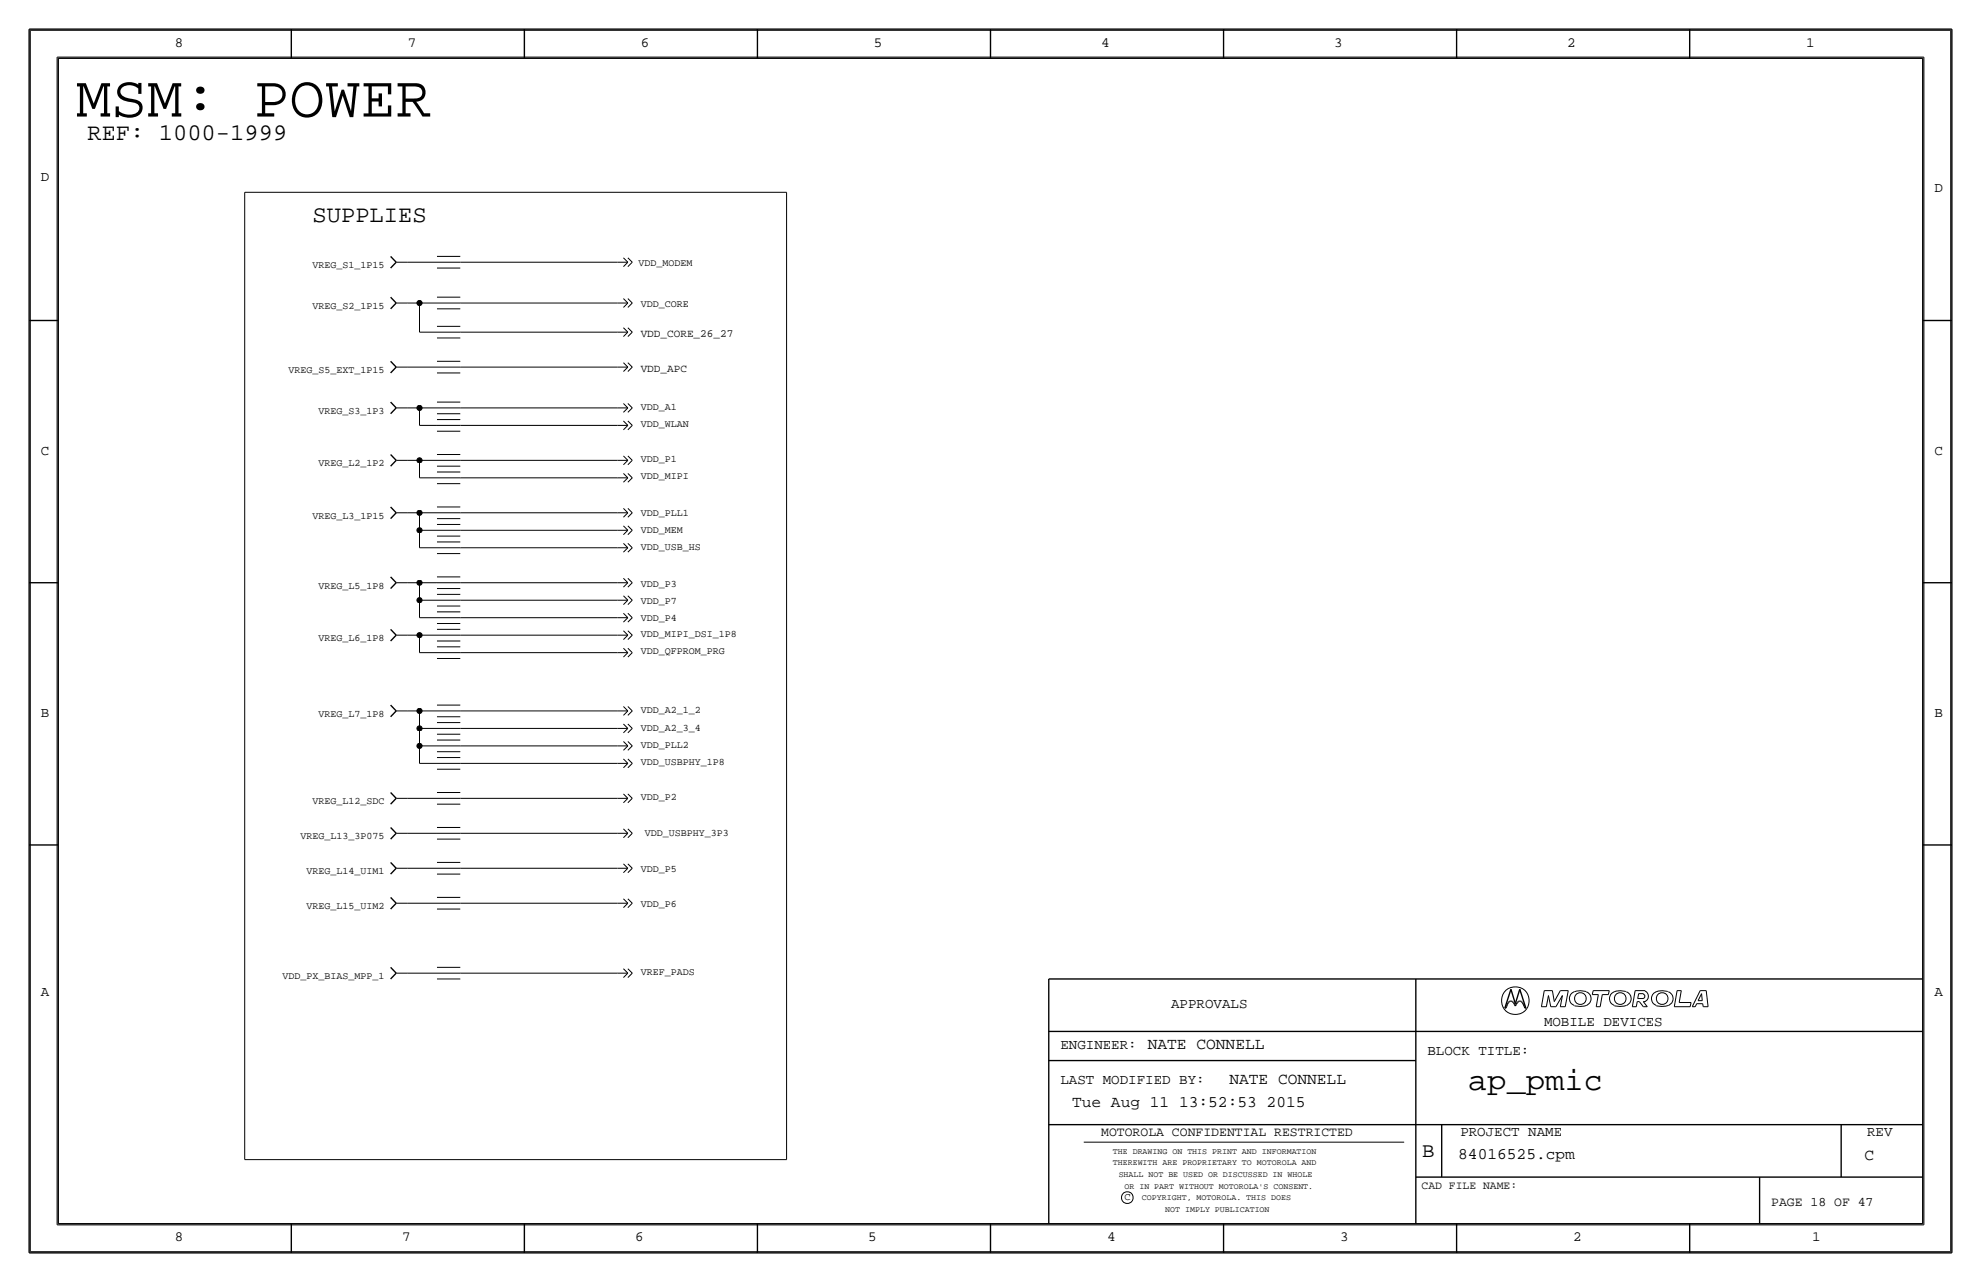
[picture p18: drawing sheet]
<svg xmlns="http://www.w3.org/2000/svg" width="432mm" height="279mm" viewBox="0 0 432 279" stroke-linecap="round" stroke-linejoin="round" font-family="sans-serif">
<defs><g id="words">
<text font-size="12.9" x="16.5" y="25.4">MSM: POWER</text>
<text font-size="7" x="320" y="237.5">ap_pmic</text>
<g font-size="5.2">
<text x="19" y="30.5">REF: 1000-1999</text>
<text x="68.1" y="48.3">SUPPLIES</text>
</g>
<text font-size="4.5" x="310" y="252.1">B</text>
<g font-size="3.5">
<text x="250.2" y="228.6">NATE CONNELL</text>
<text x="268" y="236.2">NATE CONNELL</text>
<text x="233.7" y="241.3">Tue Aug 11 13:52:53 2015</text>
<text x="317.9" y="252.6">84016525.cpm</text>
<text x="406.4" y="252.7">C</text>
</g>
<g font-size="3.1">
<text x="38.1" y="10.2">8</text>
<text x="88.9" y="10.2">7</text>
<text x="139.7" y="10.2">6</text>
<text x="190.5" y="10.2">5</text>
<text x="240" y="10.2">4</text>
<text x="290.8" y="10.2">3</text>
<text x="341.6" y="10.2">2</text>
<text x="393.7" y="10.2">1</text>
<text x="8.9" y="39.4">D</text>
<text x="421.6" y="41.9">D</text>
<text x="8.9" y="99.1">C</text>
<text x="421.6" y="99.1">C</text>
<text x="8.9" y="156.2">B</text>
<text x="421.6" y="156.2">B</text>
<text x="8.9" y="217.2">A</text>
<text x="255.3" y="219.7">APPROVALS</text>
<text x="421.6" y="217.2">A</text>
<text x="336.5" y="223.5">MOBILE DEVICES</text>
<text x="231.1" y="228.6">ENGINEER:</text>
<text x="311.2" y="229.9">BLOCK TITLE:</text>
<text x="231.1" y="236.2">LAST MODIFIED BY:</text>
<text x="318.3" y="247.5">PROJECT NAME</text>
<text x="407" y="247.6">REV</text>
<text x="38.1" y="270.5">8</text>
<text x="87.6" y="270.5">7</text>
<text x="138.4" y="270.5">6</text>
<text x="189.2" y="270.5">5</text>
<text x="241.3" y="270.5">4</text>
<text x="292.1" y="270.5">3</text>
<text x="342.9" y="270.5">2</text>
<text x="395" y="270.5">1</text>
</g>
<g font-size="2.9">
<text x="240" y="247.6">MOTOROLA CONFIDENTIAL RESTRICTED</text>
<text x="386.1" y="262.9">PAGE 18 OF 47</text>
</g>
<text font-size="2.5" x="309.9" y="259.1">CAD FILE NAME:</text>
<g font-size="2.4">
<text x="139.6" y="73.4">VDD_CORE_26_27</text>
<text x="139.6" y="81">VDD_APC</text>
</g>
<text font-size="2.3" x="245.1" y="261.6">C</text>
<g font-size="2.2">
<text x="68.1" y="58.4">VREG_S1_1P15</text>
<text x="139.2" y="57.9">VDD_MODEM</text>
<text x="68.1" y="67.3">VREG_S2_1P15</text>
<text x="139.7" y="66.8">VDD_CORE</text>
<text x="62.9" y="81.3">VREG_S5_EXT_1P15</text>
<text x="139.7" y="89.4">VDD_A1</text>
<text x="69.4" y="90.2">VREG_S3_1P3</text>
<text x="139.7" y="93.2">VDD_WLAN</text>
<text x="69.4" y="101.6">VREG_L2_1P2</text>
<text x="139.7" y="100.6">VDD_P1</text>
<text x="139.7" y="104.4">VDD_MIPI</text>
<text x="68.1" y="113">VREG_L3_1P15</text>
<text x="139.7" y="112.5">VDD_PLL1</text>
<text x="139.7" y="116.1">VDD_MEM</text>
<text x="139.7" y="119.9">VDD_USB_HS</text>
<text x="69.4" y="128.3">VREG_L5_1P8</text>
<text x="139.7" y="131.7">VDD_P7</text>
<text x="139.7" y="127.9">VDD_P3</text>
<text x="139.7" y="135.4">VDD_P4</text>
<text x="69.4" y="139.7">VREG_L6_1P8</text>
<text x="139.7" y="138.9">VDD_MIPI_DSI_1P8</text>
<text x="139.7" y="142.5">VDD_QFPROM_PRG</text>
<text x="139.7" y="155.5">VDD_A2_1_2</text>
<text x="69.4" y="156.2">VREG_L7_1P8</text>
<text x="139.7" y="159.3">VDD_A2_3_4</text>
<text x="139.7" y="163.1">VDD_PLL2</text>
<text x="139.7" y="166.8">VDD_USBPHY_1P8</text>
<text x="68.1" y="175.3">VREG_L12_SDC</text>
<text x="139.7" y="174.4">VDD_P2</text>
<text x="65.5" y="182.9">VREG_L13_3P075</text>
<text x="140.6" y="182.1">VDD_USBPHY_3P3</text>
<text x="66.8" y="190.5">VREG_L14_UIM1</text>
<text x="139.7" y="190">VDD_P5</text>
<text x="139.7" y="197.7">VDD_P6</text>
<text x="66.8" y="198.1">VREG_L15_UIM2</text>
<text x="61.6" y="213.4">VDD_PX_BIAS_MPP_1</text>
<text x="139.7" y="212.5">VREF_PADS</text>
</g>
<g font-size="1.8">
<text x="242.6" y="251.5">THE DRAWING ON THIS PRINT AND INFORMATION</text>
<text x="242.6" y="254">THEREWITH ARE PROPRIETARY TO MOTOROLA AND</text>
<text x="243.8" y="256.5">SHALL NOT BE USED OR DISCUSSED IN WHOLE</text>
<text x="245.1" y="259.1">OR IN PART WITHOUT MOTOROLA'S CONSENT.</text>
<text x="248.9" y="261.6">COPYRIGHT, MOTOROLA. THIS DOES</text>
<text x="254" y="264.2">NOT IMPLY PUBLICATION</text>
</g>
</g></defs>
<g fill="none" stroke="#000" stroke-width=".22">
<path d="M6.6 6.6h418.6zM6.6 6.6v266.2zM12.4 12.4v254.6zM12.4 12.4h407zM419.4 12.4v254.6zM425.2 6.6v266.2zM53.3 41.9h118.1zM53.3 41.9v210.8zM86.4 57.2h2.5zM88.9 57.2h6.3zM95.2 57.2h5.1zM95.2 55.9h5.1z"/>
<path d="M95.2 58.4h5.1zM100.3 57.2h34.3zM134.6 57.2h2.3zM135.9 56.2l1 1zM135.9 58.1l1-.9zM136.9 56.2l.9 1zM136.9 58.1l.9-.9zM171.4 41.9v210.8zM86.4 66h2.5zM88.9 66h2.5zM91.4 66h3.9zM91.4 66v6.4z"/>
<path d="M91.4 72.4h3.9zM95.2 66h5.1zM95.2 64.8h5.1zM95.2 67.3h5.1zM95.2 78.7h5.1zM95.2 72.4h5.1zM95.2 71.1h5.1zM95.2 73.7h5.1zM100.3 66h34.3zM100.3 72.4h34.3zM134.6 72.4h2.3zM134.6 66h2.3z"/>
<path d="M135.9 71.4l1 1zM135.9 65.1l1 .9zM135.9 79l1 1zM135.9 73.4l1-1zM135.9 67l1-1zM136.9 71.4l.9 1zM136.9 65.1l.9 .9zM136.9 79l.9 1zM136.9 73.4l.9-1zM136.9 67l.9-1zM86.4 80h2.5zM86.4 88.9h2.5z"/>
<path d="M88.9 80h6.3zM88.9 88.9h2.5zM91.4 88.9h3.9zM91.4 88.9v3.8zM91.4 92.7h3.9zM95.2 80h5.1zM95.2 81.3h5.1zM95.2 99.1h5.1zM95.2 92.7h5.1zM95.2 91.4h5.1zM95.2 94h5.1zM95.2 88.9h5.1z"/>
<path d="M95.2 87.6h5.1zM95.2 90.2h5.1zM100.3 92.7h34.3zM100.3 80h34.3zM100.3 88.9h34.3zM134.6 80h2.3zM134.6 92.7h2.3zM134.6 88.9h2.3zM135.9 99.4l1 .9zM135.9 91.7l1 1zM135.9 87.9l1 1zM135.9 81l1-1z"/>
<path d="M135.9 93.7l1-1zM135.9 89.9l1-1zM136.9 99.4l.9 .9zM136.9 91.7l.9 1zM136.9 87.9l.9 1zM136.9 81l.9-1zM136.9 93.7l.9-1zM136.9 89.9l.9-1zM86.4 111.8h2.5zM86.4 100.3h2.5zM88.9 111.8h2.5zM88.9 100.3h2.5z"/>
<path d="M91.4 111.8h3.9zM91.4 111.8v3.8zM91.4 115.6h3.9zM91.4 115.6v3.8zM91.4 119.4h3.9zM91.4 100.3h3.9zM91.4 100.3v3.8zM91.4 104.1h3.9zM95.2 119.4h5.1zM95.2 118.1h5.1zM95.2 100.3h5.1zM95.2 101.6h5.1z"/>
<path d="M95.2 104.1h5.1zM95.2 102.9h5.1zM95.2 105.4h5.1zM95.2 115.6h5.1zM95.2 114.3h5.1zM95.2 116.8h5.1zM95.2 111.8h5.1zM95.2 110.5h5.1zM95.2 113h5.1zM100.3 119.4h34.3zM100.3 115.6h34.3zM100.3 111.8h34.3z"/>
<path d="M100.3 104.1h34.3zM100.3 100.3h34.3zM134.6 119.4h2.3zM134.6 100.3h2.3zM134.6 104.1h2.3zM134.6 115.6h2.3zM134.6 111.8h2.3zM135.9 118.4l1 1zM135.9 103.2l1 .9zM135.9 114.6l1 1zM135.9 110.8l1 1zM135.9 101.3l1-1z"/>
<path d="M135.9 105.1l1-1zM135.9 116.5l1-.9zM135.9 112.7l1-.9zM136.9 118.4l.9 1zM136.9 103.2l.9 .9zM136.9 114.6l.9 1zM136.9 110.8l.9 1zM136.9 101.3l.9-1zM136.9 105.1l.9-1zM136.9 116.5l.9-.9zM136.9 112.7l.9-.9zM86.4 127h2.5z"/>
<path d="M86.4 138.4h2.5zM88.9 127h2.5zM88.9 138.4h2.5zM91.4 127h3.9zM91.4 127v3.8zM91.4 130.8h3.9zM91.4 130.8v3.8zM91.4 134.6h3.9zM91.4 138.4h3.9zM91.4 138.4v3.8zM95.2 134.6h5.1zM95.2 133.3h5.1z"/>
<path d="M95.2 135.9h5.1zM95.2 120.7h5.1zM95.2 130.8h5.1zM95.2 129.5h5.1zM95.2 132.1h5.1zM95.2 127h5.1zM95.2 125.7h5.1zM95.2 128.3h5.1zM95.2 138.4h5.1zM95.2 137.2h5.1zM95.2 139.7h5.1zM100.3 127h34.3z"/>
<path d="M100.3 130.8h34.3zM100.3 134.6h34.3zM100.3 138.4h34.3zM134.6 134.6h2.3zM134.6 130.8h2.3zM134.6 127h2.3zM134.6 138.4h2.3zM135.9 133.7l1 .9zM135.9 129.8l1 1zM135.9 126l1 1zM135.9 137.5l1 .9zM135.9 135.6l1-1z"/>
<path d="M135.9 120.3l1-.9zM135.9 131.8l1-1zM135.9 128l1-1zM135.9 139.4l1-1zM136.9 133.7l.9 .9zM136.9 129.8l.9 1zM136.9 126l.9 1zM136.9 137.5l.9 .9zM136.9 135.6l.9-1zM136.9 120.3l.9-.9zM136.9 131.8l.9-1zM136.9 128l.9-1z"/>
<path d="M136.9 139.4l.9-1zM86.4 154.9h2.5zM88.9 154.9h2.5zM91.4 154.9h3.9zM91.4 154.9v3.9zM91.4 158.8h3.9zM91.4 158.8v3.8zM91.4 142.2h3.9zM95.2 154.9h5.1zM95.2 153.7h5.1zM95.2 156.2h5.1zM95.2 158.8h5.1z"/>
<path d="M95.2 157.5h5.1zM95.2 142.2h5.1zM95.2 141h5.1zM95.2 143.5h5.1zM100.3 142.2h34.3zM100.3 154.9h34.3zM100.3 158.8h34.3zM134.6 154.9h2.3zM134.6 158.8h2.3zM134.6 142.2h2.3zM135.9 154l1 .9zM135.9 157.8l1 1z"/>
<path d="M135.9 141.3l1 .9zM135.9 155.9l1-1zM135.9 159.7l1-1zM135.9 143.2l1-1zM136.9 154l.9 .9zM136.9 157.8l.9 1zM136.9 141.3l.9 .9zM136.9 155.9l.9-1zM136.9 159.7l.9-1zM136.9 143.2l.9-1zM86.4 174h2.5zM88.9 174h6.3z"/>
<path d="M91.4 162.6h3.9zM91.4 162.6v3.8zM91.4 166.4h3.9zM95.2 166.4h5.1zM95.2 165.1h5.1zM95.2 167.6h5.1zM95.2 162.6h5.1zM95.2 161.3h5.1zM95.2 163.8h5.1zM95.2 160h5.1zM95.2 174h5.1zM95.2 172.7h5.1z"/>
<path d="M95.2 175.3h5.1zM100.3 162.6h34.3zM100.3 166.4h34.3zM100.3 174h34.3zM134.6 166.4h2.3zM134.6 162.6h2.3zM134.6 174h2.3zM135.9 165.4l1 1zM135.9 161.6l1 1zM135.9 173l1 1zM135.9 167.3l1-.9zM135.9 163.5l1-.9z"/>
<path d="M135.9 175l1-1zM136.9 165.4l.9 1zM136.9 161.6l.9 1zM136.9 173l.9 1zM136.9 167.3l.9-.9zM136.9 163.5l.9-.9zM136.9 175l.9-1zM86.4 181.6h2.5zM86.4 196.8h2.5zM86.4 189.2h2.5zM88.9 189.2h6.3zM88.9 196.8h6.3z"/>
<path d="M88.9 181.6h6.3zM95.2 181.6h5.1zM95.2 180.3h5.1zM95.2 182.9h5.1zM95.2 196.8h5.1zM95.2 195.6h5.1zM95.2 198.1h5.1zM95.2 189.2h5.1zM95.2 188h5.1zM95.2 190.5h5.1zM100.3 181.6h34.3zM100.3 189.2h34.3z"/>
<path d="M100.3 196.8h34.3zM134.6 181.6h2.3zM134.6 196.8h2.3zM134.6 189.2h2.3zM135.9 180.6l1 1zM135.9 195.9l1 .9zM135.9 188.3l1 .9zM135.9 182.6l1-1zM135.9 197.8l1-1zM135.9 190.2l1-1zM136.9 180.6l.9 1zM136.9 195.9l.9 .9z"/>
<path d="M136.9 188.3l.9 .9zM136.9 182.6l.9-1zM136.9 197.8l.9-1zM136.9 190.2l.9-1zM86.4 212.1h2.5zM88.9 212.1h6.3zM95.2 212.1h5.1zM95.2 210.8h5.1zM95.2 213.4h5.1zM100.3 212.1h34.3zM134.6 212.1h2.3zM135.9 211.1l1 1z"/>
<path d="M135.9 213.1l1-1zM136.9 211.1l.9 1zM136.9 213.1l.9-1zM336 219.4h1.1zM336.6 215.9h1.8zM336.6 215.9l-.6 3.5zM337.5 217l-.4 2.4zM337.5 217l.5 2.4zM338 219.4h1.1zM338.4 215.9l.4 2.4zM340.1 219.4h1.1zM340.1 215.9h1.7z"/>
<path d="M340.1 215.9l-1.3 2.4zM340.6 217l-1.5 2.4zM340.6 217l-.5 2.4zM341.8 215.9l-.6 3.5zM343.1 216.2a1.6 1.6 0 0 0-1 1.5 1.6 1.6 0 0 0 1.1 1.5M345.7 216.1h-.2a4 4 0 0 0-2.3 .1M345.7 216.2a1.59 1.59 0 0 1 1.1 1.5 1.59 1.59 0 0 1-1.1 1.5l-1.4 .1-1.1-.1M347.1 216.8h1.3zM347.3 215.9l-.2 .9zM347.3 215.9h3.5zM347.9 219.4h.9zM348.4 216.8l-.5 2.6z"/>
<path d="M349.2 216.8l-.4 2.6zM349.2 216.8h1.4zM350.8 215.9l-.2 .9zM354.4 216.1a3.1 3.1 0 0 0-3.3 .7 1.62 1.62 0 0 0 .8 2.4M354.4 219.2l-1.4 .1-1.1-.1M354.5 216.2a1.59 1.59 0 0 1 1 1.5 1.59 1.59 0 0 1-1 1.5M355.8 219.4h.9zM356.4 215.9l-.6 3.5zM356.4 215.9h2.2zM356.9 218.3l-.2 1.1zM356.9 218.3h.4zM357 217.6h1.2z"/>
<path d="M357.2 216.6l-.2 1zM357.2 216.6h1zM357.3 218.3l.9 1.1zM358.1 216.7a.5 .5 0 0 1 .4 .4 .5 .5 0 0 1-.4 .5M358.2 219.4h.9zM358.2 218.3l.9 1.1zM358.2 218.3h.4zM358.5 216a1.24 1.24 0 0 1 .8 1.1 1.24 1.24 0 0 1-.8 1.2M363.5 216.1a3.1 3.1 0 0 0-3.3 .7 1.62 1.62 0 0 0 .8 2.4M363.6 219.2l-1.4 .1-1.2-.1M363.6 216.2a1.59 1.59 0 0 1 1.1 1.5 1.59 1.59 0 0 1-1.1 1.5M364.9 219.4h3.5z"/>
<path d="M365.6 215.9l-.7 3.5zM365.6 215.9h.9zM366 218.5h2.6zM366.5 215.9l-.5 2.6zM368.6 218.5l-.2 .9zM368.9 219.4h.6zM369.8 218.7h1.3zM369.8 218.7l-.3 .7zM370.1 218.1h.9zM370.6 215.9l-1.7 3.5zM370.6 215.9h1.3zM370.9 216.6l-.8 1.5z"/>
<path d="M370.9 216.6l.1 1.5zM371.1 218.7l.1 .7zM371.2 219.4h1.1zM371.9 215.9l.4 3.5zM53.3 252.7h118.1zM236.2 248.9h69.9zM6.6 272.8h418.6zM12.4 267h407z"/>
<circle cx="330.3" cy="218.1" r="3"/>
<circle cx="344.5" cy="217.6" r="1.28"/>
<circle cx="353.2" cy="217.6" r="1.28"/>
<circle cx="362.3" cy="217.6" r="1.28"/>
<circle cx="245.7" cy="261" r="1.28"/>
</g>
<g fill="#000" stroke="#000" stroke-width=".22">
<circle cx="91.4" cy="66" r=".56"/>
<circle cx="91.4" cy="88.9" r=".56"/>
<circle cx="91.4" cy="115.6" r=".56"/>
<circle cx="91.4" cy="100.3" r=".56"/>
<circle cx="91.4" cy="111.8" r=".56"/>
<circle cx="91.4" cy="138.4" r=".56"/>
<circle cx="91.4" cy="127" r=".56"/>
<circle cx="91.4" cy="130.8" r=".56"/>
<circle cx="91.4" cy="158.7" r=".56"/>
<circle cx="91.4" cy="154.9" r=".56"/>
<circle cx="91.4" cy="162.6" r=".56"/>
</g>
<g fill="none" stroke="#000" stroke-width=".3">
<path d="M6.3 6.4v266.7zM6.4 6.4h419zM12.7 12.7h406.4zM12.7 12.7v254zM63.5 6.4v6.3zM114.3 6.4v6.3zM165.1 6.4v6.3zM215.9 6.3v6.4zM266.7 6.4v6.3zM317.5 6.4v6.3zM368.3 6.4v6.3zM419.1 12.7v254z"/>
<path d="M425.4 6.4v266.7zM85.1 55.9l1.3 1.3zM86.4 57.2l-1.3 1.2zM6.3 69.8h6.4zM85.1 78.7l1.3 1.3zM85.1 64.8l1.3 1.2zM86.4 66l-1.3 1.3zM419.1 69.8h6.3zM85.1 87.6l1.3 1.3zM85.1 99.1l1.3 1.2zM86.4 80l-1.3 1.3zM86.4 88.9l-1.3 1.3z"/>
<path d="M85.1 110.5l1.3 1.3zM86.4 111.8l-1.3 1.2zM86.4 100.3l-1.3 1.3zM6.3 127h6.4zM85.1 125.7l1.3 1.3zM85.1 137.2l1.3 1.2zM86.4 127l-1.3 1.3zM86.4 138.4l-1.3 1.3zM419.1 127h6.3zM85.1 153.7l1.3 1.2zM86.4 154.9l-1.3 1.3zM85.1 172.7l1.3 1.3z"/>
<path d="M86.4 174l-1.3 1.3zM6.3 184.1h6.4zM85.1 180.3l1.3 1.3zM85.1 195.6l1.3 1.2zM85.1 188l1.3 1.2zM86.4 181.6l-1.3 1.3zM86.4 196.8l-1.3 1.3zM86.4 189.2l-1.3 1.3zM419.1 184.1h6.3zM85.1 210.8l1.3 1.3zM86.4 212.1l-1.3 1.3zM228.6 213.4v53.3z"/>
<path d="M228.6 213.4h190.5zM308.6 213.4v53.3zM328 219.7h.2zM328.4 219.4l-.2 .3zM328.6 218.8l-.2 .6zM328.8 218.5l-.2 .3zM329 218.3l.2-.1zM329 218.3l-.2 .2zM329.2 218.2h.2zM329.3 215.6l-1.3 4.1zM329.3 215.6l1 3.1zM329.4 218.2l.2 .1z"/>
<path d="M329.6 218.3l.3 .2zM329.9 218.5l.2 .3zM330.1 218.8l.2 .5zM330.5 218.8l-.2 .5zM330.8 218.5l-.3 .3zM331 218.3l-.2 .2zM331 218.3l.2-.1zM331.2 218.2h.2zM331.3 215.6l1.3 4.1zM331.3 215.6l-1 3.1zM331.4 218.2l.2 .1zM331.6 218.3l.2 .2z"/>
<path d="M331.8 218.5l.2 .3zM332 218.8l.3 .6zM332.3 219.4l.1 .3zM332.4 219.7h.2zM228.6 231.1h80zM228.6 224.8h190.5zM228.6 245.1h190.5zM308.6 256.5h110.5zM314.2 245.1v11.4zM383.5 256.5v10.2zM401.3 245.1v11.4zM6.4 273h419z"/>
<path d="M12.7 266.7h406.4zM63.5 266.7v6.4zM114.3 266.7v6.4zM165.1 266.7v6.4zM215.9 266.7v6.3zM266.7 266.7v6.4zM317.5 266.7v6.4zM368.3 266.7v6.4z"/>
</g>
<use href="#words"/>
</svg>
